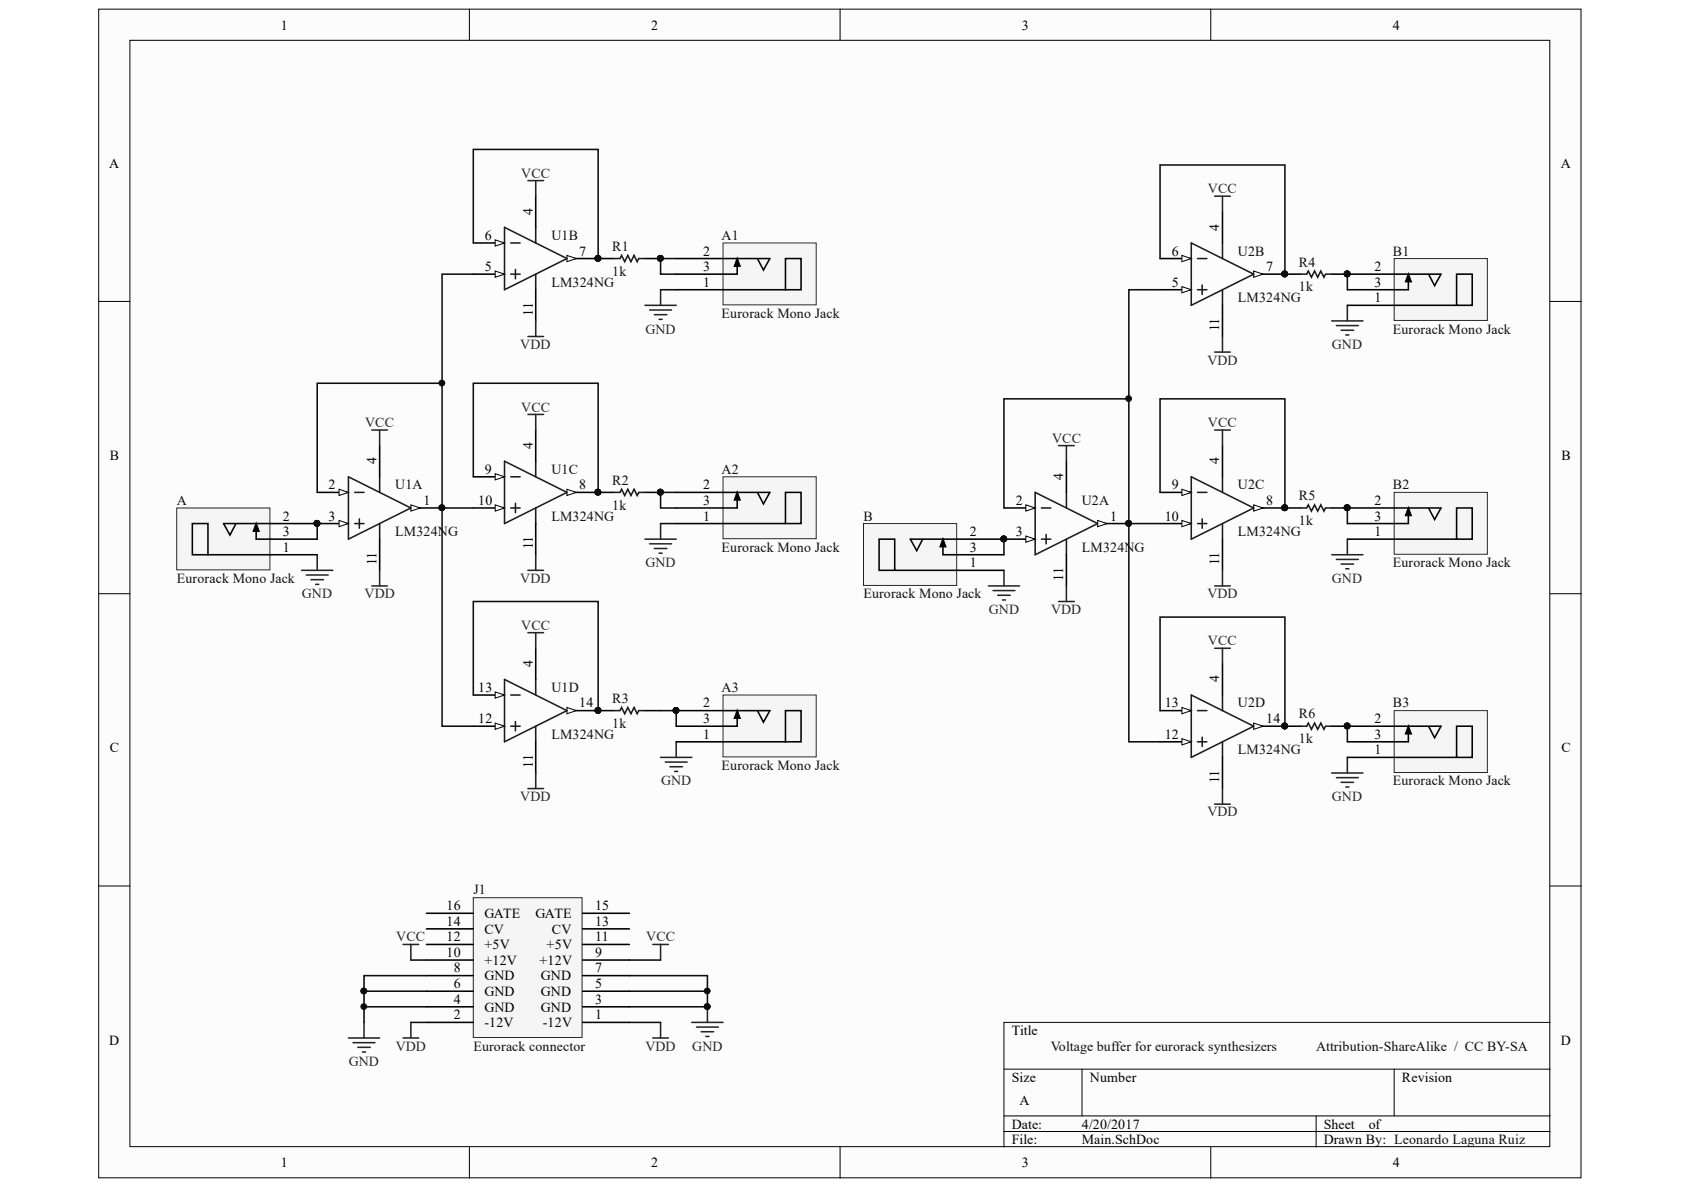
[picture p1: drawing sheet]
<svg xmlns="http://www.w3.org/2000/svg" width="297mm" height="210mm" viewBox="0 0 297 210" stroke-linecap="round" stroke-linejoin="round" font-family="sans-serif">
<defs><g id="words">
<g font-size="2.5">
<text x="94" y="37.9" transform="rotate(-90 94 37.9)">4</text>
<text x="215.1" y="40.7" transform="rotate(-90 215.1 40.7)">4</text>
<text x="94" y="55.7" transform="rotate(-90 94 55.7)">11</text>
<text x="215.1" y="58.4" transform="rotate(-90 215.1 58.4)">11</text>
<text x="66.4" y="81.9" transform="rotate(-90 66.4 81.9)">4</text>
<text x="94" y="79.2" transform="rotate(-90 94 79.2)">4</text>
<text x="215.1" y="81.9" transform="rotate(-90 215.1 81.9)">4</text>
<text x="187.5" y="84.7" transform="rotate(-90 187.5 84.7)">4</text>
<text x="66.4" y="99.7" transform="rotate(-90 66.4 99.7)">11</text>
<text x="94" y="96.9" transform="rotate(-90 94 96.9)">11</text>
<text x="215.1" y="99.7" transform="rotate(-90 215.1 99.7)">11</text>
<text x="187.5" y="102.5" transform="rotate(-90 187.5 102.5)">11</text>
<text x="94" y="117.7" transform="rotate(-90 94 117.7)">4</text>
<text x="215.1" y="120.4" transform="rotate(-90 215.1 120.4)">4</text>
<text x="94" y="135.4" transform="rotate(-90 94 135.4)">11</text>
<text x="215.1" y="138.2" transform="rotate(-90 215.1 138.2)">11</text>
</g>
<g font-size="2.4">
<text x="49.5" y="5.2">1</text>
<text x="114.8" y="5.2">2</text>
<text x="180.3" y="5.2">3</text>
<text x="245.7" y="5.2">4</text>
<text x="19.3" y="29.6">A</text>
<text x="275.3" y="29.6">A</text>
<text x="85.5" y="47.8">5</text>
<text x="85.5" y="42.3">6</text>
<text x="102.2" y="45.1">7</text>
<text x="124.1" y="45.1">2</text>
<text x="124.1" y="47.8">3</text>
<text x="206.7" y="45.1">6</text>
<text x="223.4" y="47.8">7</text>
<text x="242.5" y="47.8">2</text>
<text x="124.1" y="50.6">1</text>
<text x="206.7" y="50.6">5</text>
<text x="242.5" y="53.3">1</text>
<text x="242.5" y="50.6">3</text>
<text x="19.4" y="81.1">B</text>
<text x="85.5" y="83.6">9</text>
<text x="275.4" y="81.1">B</text>
<text x="58" y="86.3">2</text>
<text x="74.7" y="89.1">1</text>
<text x="84.3" y="89.1">10</text>
<text x="102.2" y="86.3">8</text>
<text x="124.1" y="86.3">2</text>
<text x="124.1" y="89.1">3</text>
<text x="179.2" y="89.1">2</text>
<text x="206.7" y="86.3">9</text>
<text x="223.4" y="89.1">8</text>
<text x="242.5" y="89.1">2</text>
<text x="49.9" y="91.8">2</text>
<text x="49.9" y="94.5">3</text>
<text x="58" y="91.8">3</text>
<text x="124.1" y="91.8">1</text>
<text x="171" y="94.5">2</text>
<text x="179.2" y="94.5">3</text>
<text x="195.8" y="91.8">1</text>
<text x="205.4" y="91.8">10</text>
<text x="242.5" y="94.5">1</text>
<text x="242.5" y="91.8">3</text>
<text x="49.9" y="97.3">1</text>
<text x="171" y="100">1</text>
<text x="171" y="97.3">3</text>
<text x="84.3" y="122.1">13</text>
<text x="102.2" y="124.8">14</text>
<text x="124.1" y="124.8">2</text>
<text x="205.4" y="124.8">13</text>
<text x="84.3" y="127.6">12</text>
<text x="124.1" y="130.3">1</text>
<text x="124.1" y="127.6">3</text>
<text x="205.4" y="130.3">12</text>
<text x="223.4" y="127.6">14</text>
<text x="242.5" y="127.6">2</text>
<text x="242.5" y="130.3">3</text>
<text x="19.4" y="132.7">C</text>
<text x="242.5" y="133">1</text>
<text x="275.4" y="132.7">C</text>
<text x="78.8" y="160.6">16</text>
<text x="85.4" y="161.9">GATE</text>
<text x="94.5" y="161.9">GATE</text>
<text x="105" y="160.6">15</text>
<text x="78.8" y="163.3">14</text>
<text x="78.8" y="166">12</text>
<text x="85.4" y="164.7">CV</text>
<text x="85.4" y="167.4">+5V</text>
<text x="96.4" y="167.4">+5V</text>
<text x="97.4" y="164.7">CV</text>
<text x="105" y="163.3">13</text>
<text x="105" y="166">11</text>
<text x="78.8" y="168.8">10</text>
<text x="80" y="171.5">8</text>
<text x="85.4" y="170.2">+12V</text>
<text x="85.4" y="172.9">GND</text>
<text x="95.2" y="170.2">+12V</text>
<text x="95.4" y="172.9">GND</text>
<text x="105" y="168.8">9</text>
<text x="105" y="171.5">7</text>
<text x="80" y="174.3">6</text>
<text x="80" y="177">4</text>
<text x="80" y="179.8">2</text>
<text x="85.4" y="175.7">GND</text>
<text x="85.4" y="178.5">GND</text>
<text x="95.4" y="175.7">GND</text>
<text x="95.4" y="178.5">GND</text>
<text x="105" y="174.3">5</text>
<text x="105" y="177">3</text>
<text x="105" y="179.8">1</text>
<text x="19.3" y="184.3">D</text>
<text x="85.4" y="181.2">-12V</text>
<text x="95.7" y="181.2">-12V</text>
<text x="178.5" y="182.5">Title</text>
<text x="275.3" y="184.3">D</text>
<text x="178.5" y="190.8">Size</text>
<text x="192.3" y="190.8">Number</text>
<text x="247.3" y="190.8">Revision</text>
<text x="179.8" y="194.9">A</text>
<text x="178.5" y="199.1">Date:</text>
<text x="178.5" y="201.8">File:</text>
<text x="190.8" y="199.1">4/20/2017</text>
<text x="190.8" y="201.8">Main.SchDoc</text>
<text x="233.5" y="199.1">Sheet</text>
<text x="233.5" y="201.8">Drawn By: Leonardo Laguna Ruiz</text>
<text x="241.4" y="199.1">of</text>
<text x="49.5" y="205.9">1</text>
<text x="114.8" y="205.9">2</text>
<text x="180.3" y="205.9">3</text>
<text x="245.7" y="205.9">4</text>
</g>
<g font-size="2.4" fill="#262626">
<text x="91.9" y="31.3">VCC</text>
<text x="213" y="34.1">VCC</text>
<text x="113.8" y="58.8">GND</text>
<text x="91.8" y="61.5">VDD</text>
<text x="213" y="64.3">VDD</text>
<text x="234.9" y="61.5">GND</text>
<text x="64.4" y="75.3">VCC</text>
<text x="91.9" y="72.6">VCC</text>
<text x="213" y="75.3">VCC</text>
<text x="185.6" y="78.1">VCC</text>
<text x="113.8" y="100">GND</text>
<text x="53.2" y="105.5">GND</text>
<text x="64.3" y="105.5">VDD</text>
<text x="91.8" y="102.8">VDD</text>
<text x="213" y="105.5">VDD</text>
<text x="234.9" y="102.8">GND</text>
<text x="91.9" y="111.1">VCC</text>
<text x="174.4" y="108.3">GND</text>
<text x="185.4" y="108.3">VDD</text>
<text x="213" y="113.8">VCC</text>
<text x="91.8" y="141.3">VDD</text>
<text x="116.6" y="138.5">GND</text>
<text x="234.9" y="141.3">GND</text>
<text x="213" y="144">VDD</text>
<text x="69.9" y="166">VCC</text>
<text x="114" y="166">VCC</text>
<text x="69.8" y="185.3">VDD</text>
<text x="113.8" y="185.3">VDD</text>
<text x="122.1" y="185.3">GND</text>
<text x="61.5" y="188.1">GND</text>
</g>
<g font-size="2.4" fill="#0e0e0e">
<text x="97.3" y="42.3">U1B</text>
<text x="108" y="44.2">R1</text>
<text x="127.3" y="42.3">A1</text>
<text x="218.4" y="45.1">U2B</text>
<text x="229.1" y="47">R4</text>
<text x="245.7" y="45.1">B1</text>
<text x="97.3" y="50.6">LM324NG</text>
<text x="108" y="48.6">1k</text>
<text x="218.4" y="53.3">LM324NG</text>
<text x="229.1" y="51.4">1k</text>
<text x="127.3" y="56.1">Eurorack Mono Jack</text>
<text x="245.7" y="58.8">Eurorack Mono Jack</text>
<text x="97.3" y="83.6">U1C</text>
<text x="127.3" y="83.6">A2</text>
<text x="31.2" y="89.1">A</text>
<text x="69.7" y="86.3">U1A</text>
<text x="108" y="85.5">R2</text>
<text x="108" y="89.9">1k</text>
<text x="190.8" y="89.1">U2A</text>
<text x="218.4" y="86.3">U2C</text>
<text x="229.1" y="88.2">R5</text>
<text x="245.7" y="86.3">B2</text>
<text x="69.7" y="94.5">LM324NG</text>
<text x="97.3" y="91.8">LM324NG</text>
<text x="152.3" y="91.8">B</text>
<text x="218.4" y="94.5">LM324NG</text>
<text x="229.1" y="92.6">1k</text>
<text x="127.3" y="97.3">Eurorack Mono Jack</text>
<text x="190.8" y="97.3">LM324NG</text>
<text x="245.7" y="100">Eurorack Mono Jack</text>
<text x="31.2" y="102.8">Eurorack Mono Jack</text>
<text x="152.3" y="105.5">Eurorack Mono Jack</text>
<text x="97.3" y="122.1">U1D</text>
<text x="108" y="124">R3</text>
<text x="127.3" y="122.1">A3</text>
<text x="218.4" y="124.8">U2D</text>
<text x="245.7" y="124.8">B3</text>
<text x="97.3" y="130.3">LM324NG</text>
<text x="108" y="128.4">1k</text>
<text x="229.1" y="126.7">R6</text>
<text x="229.1" y="131.1">1k</text>
<text x="127.3" y="135.8">Eurorack Mono Jack</text>
<text x="218.4" y="133">LM324NG</text>
<text x="245.7" y="138.5">Eurorack Mono Jack</text>
<text x="83.5" y="157.8">J1</text>
<text x="83.5" y="185.3">Eurorack connector</text>
<text x="185.3" y="185.3">Voltage buffer for eurorack synthesizers</text>
<text x="232.1" y="185.3">Attribution-ShareAlike / CC BY-SA</text>
</g>
</g></defs>
<g fill="#fcfcfc" stroke="#000" stroke-width=".18">
<path d="M17.4 1.6h261.5v206.2h-261.5z"/>
<path d="M22.9 7.1h250.5v195.2h-250.5z"/>
</g>
<g fill="none" stroke="#000" stroke-width=".18">
<path d="M82.8 1.6v5.5M148.2 1.6v5.5M213.6 1.6v5.5M17.4 53.2h5.5M273.4 53.2h5.6M17.4 104.7h5.5M273.4 104.7h5.6M17.4 156.3h5.5M273.4 156.3h5.6M177.1 188.6h96.3M177.1 196.8h96.3M177.1 199.6h96.3"/>
<path d="M190.9 188.6v8.2M232.2 196.8v5.5M245.9 188.6v8.2M273.4 180.3h-96.3v22M82.8 202.3v5.5M148.2 202.3v5.5M213.6 202.3v5.5"/>
</g>
<path d="M105.5 45.6h2.8M113.8 45.6h2.7M72.5 89.6h5.5" fill="none" stroke="#000" stroke-width=".27"/>
<g fill="#0e0e0e" stroke="#0e0e0e" stroke-width=".18">
<circle cx="116.5" cy="45.6" r=".51"/>
<circle cx="105.5" cy="45.6" r=".51"/>
</g>
<path d="M108.3 45.6h1.1l.2-.5 .6 1.1 .5-1.1 .6 1.1 .5-1.1 .6 1.1 .3-.6h1.1" fill="none" stroke="#1c1c1c" stroke-width=".27"/>
<path d="M72.5 89.1l1.6 .5-1.6 .6z" fill="#fcfcfc" stroke="#000" stroke-width=".18"/>
<circle cx="77.9" cy="89.6" r=".51" fill="#0e0e0e" stroke="#0e0e0e" stroke-width=".18"/>
<path d="M56 86.9h5.5" fill="none" stroke="#000" stroke-width=".27"/>
<path d="M59.8 86.3l1.7 .6-1.7 .5z" fill="#fcfcfc" stroke="#000" stroke-width=".18"/>
<path d="M56 92.4h5.5" fill="none" stroke="#000" stroke-width=".27"/>
<path d="M59.8 91.8l1.7 .6-1.7 .5z" fill="#fcfcfc" stroke="#000" stroke-width=".18"/>
<g fill="#0e0e0e" stroke="#0e0e0e" stroke-width=".18">
<circle cx="55.9" cy="92.3" r=".51"/>
<circle cx="77.9" cy="89.6" r=".51"/>
</g>
<path d="M61.5 84.1l11 5.5-11 5.5zM62.6 86.9h1.6M62.6 92.4h1.6M63.4 91.5v1.7M67 84.1v2.8M67 92.4v2.7" fill="none" stroke="#1c1c1c" stroke-width=".27"/>
<path d="M83.5 48.4h5.5M67 78.6v5.5M67 95.1v5.5" fill="none" stroke="#000" stroke-width=".27"/>
<path d="M87.3 47.8l1.7 .6-1.7 .5z" fill="#fcfcfc" stroke="#000" stroke-width=".18"/>
<path d="M83.5 42.9h5.5" fill="none" stroke="#000" stroke-width=".27"/>
<path d="M87.3 42.3l1.7 .6-1.7 .5z" fill="#fcfcfc" stroke="#000" stroke-width=".18"/>
<path d="M100 45.6h5.5" fill="none" stroke="#000" stroke-width=".27"/>
<path d="M100 45.1l1.7 .5-1.7 .6z" fill="#fcfcfc" stroke="#000" stroke-width=".18"/>
<circle cx="105.5" cy="45.6" r=".51" fill="#0e0e0e" stroke="#0e0e0e" stroke-width=".18"/>
<path d="M89 40.1l11 5.5-11 5.5zM90.1 42.9h1.6M90.1 48.4h1.6M90.9 47.5v1.7M94.5 40.1v2.8M94.5 48.4v2.7" fill="none" stroke="#1c1c1c" stroke-width=".27"/>
<path d="M94.5 34.6v5.5M94.5 51.1v5.5M100 86.9h5.5" fill="none" stroke="#000" stroke-width=".27"/>
<path d="M100 86.3l1.7 .6-1.7 .5z" fill="#fcfcfc" stroke="#000" stroke-width=".18"/>
<circle cx="105.5" cy="86.8" r=".51" fill="#0e0e0e" stroke="#0e0e0e" stroke-width=".18"/>
<path d="M83.5 84.1h5.5" fill="none" stroke="#000" stroke-width=".27"/>
<path d="M87.3 83.6l1.7 .5-1.7 .6z" fill="#fcfcfc" stroke="#000" stroke-width=".18"/>
<path d="M83.5 89.6h5.5" fill="none" stroke="#000" stroke-width=".27"/>
<path d="M87.3 89.1l1.7 .5-1.7 .6z" fill="#fcfcfc" stroke="#000" stroke-width=".18"/>
<path d="M89 81.4l11 5.5-11 5.5zM90.1 84.1h1.6M90.1 89.6h1.6M90.9 88.8v1.6M94.5 81.4v2.7M94.5 89.6v2.8" fill="none" stroke="#1c1c1c" stroke-width=".27"/>
<path d="M94.5 75.9v5.5M94.5 92.4v5.5M83.5 128.1h5.5" fill="none" stroke="#000" stroke-width=".27"/>
<circle cx="105.5" cy="86.8" r=".51" fill="#0e0e0e" stroke="#0e0e0e" stroke-width=".18"/>
<path d="M87.3 127.5l1.7 .6-1.7 .5z" fill="#fcfcfc" stroke="#000" stroke-width=".18"/>
<path d="M83.5 122.6h5.5" fill="none" stroke="#000" stroke-width=".27"/>
<path d="M87.3 122l1.7 .6-1.7 .5z" fill="#fcfcfc" stroke="#000" stroke-width=".18"/>
<path d="M100 125.3h5.5" fill="none" stroke="#000" stroke-width=".27"/>
<path d="M100 124.8l1.7 .5-1.7 .6z" fill="#fcfcfc" stroke="#000" stroke-width=".18"/>
<g fill="#0e0e0e" stroke="#0e0e0e" stroke-width=".18">
<circle cx="105.5" cy="125.3" r=".51"/>
<circle cx="116.5" cy="86.8" r=".51"/>
<circle cx="105.5" cy="86.8" r=".51"/>
<circle cx="105.5" cy="45.6" r=".51"/>
<circle cx="77.9" cy="89.6" r=".51"/>
<circle cx="77.9" cy="67.6" r=".51"/>
<circle cx="237.6" cy="48.3" r=".51"/>
<circle cx="226.6" cy="48.3" r=".51"/>
</g>
<path d="M229.4 48.4h1.1l.3-.6 .5 1.1 .6-1.1 .5 1.1 .6-1.1 .5 1.1 .3-.5h1.1M108.3 86.9h1.1l.2-.6 .6 1.1 .5-1.1 .6 1.1 .5-1.1 .6 1.1 .3-.5h1.1M89 119.8l11 5.5-11 5.5zM94.5 119.8v2.8M90.1 122.6h1.6M90.1 128.1h1.6M90.9 127.3v1.6M94.5 128.1v2.7M108.3 125.3h1.1l.2-.5 .6 1.1 .5-1.1 .6 1.1 .5-1.1 .6 1.1 .3-.6h1.1" fill="none" stroke="#1c1c1c" stroke-width=".27"/>
<path d="M226.6 48.4h2.8M234.9 48.4h2.8M105.5 86.9h2.8M113.8 86.9h2.7M193.6 92.4h5.5M94.5 114.3v5.5M94.5 130.8v5.5M105.5 125.3h2.8M113.8 125.3h2.7" fill="none" stroke="#000" stroke-width=".27"/>
<g fill="none" stroke="#262626" stroke-width=".27">
<path d="M93.1 31.9h2.8M94.5 31.9v2.7M93.1 59.4h2.8M94.5 56.6v2.8M113.8 53.9h5.5M114.6 54.7h3.8M115.4 55.5h2.2M116.2 56.3h.6M116.5 51.1v2.8M65.6 75.9h2.7M67 75.9v2.7M93.1 73.1h2.8"/>
<path d="M94.5 73.1v2.8M56 97.9v2.7M94.5 97.9v2.7M113.8 95.1h5.5M114.6 95.9h3.8M115.4 96.8h2.2M116.2 97.6h.6M116.5 92.4v2.7M53.2 100.6h5.5M54 101.4h3.9M54.9 102.2h2.2M55.7 103.1h.5"/>
<path d="M65.6 103.3h2.7M67 100.6v2.7M93.1 100.6h2.8M93.1 111.6h2.8M94.5 111.6v2.7M93.1 139.1h2.8M94.5 136.3v2.8M116.5 133.6h5.5M117.3 134.4h3.9M118.2 135.2h2.2M119 136.1h.5M119.3 130.8v2.8"/>
</g>
<path d="M83.5 42.9v-16.5h22v19.2M83.5 48.4h-5.5v79.7h5.5M78 67.6h-22v19.3M78 89.6h5.5M83.5 84.1v-16.5h22v19.3M83.5 122.6v-16.5h22v19.2" fill="none" stroke="#0e0e0e" stroke-width=".27"/>
<path d="M193.6 91.8l1.7 .6-1.7 .5z" fill="#fcfcfc" stroke="#000" stroke-width=".18"/>
<circle cx="199.1" cy="92.3" r=".51" fill="#0e0e0e" stroke="#0e0e0e" stroke-width=".18"/>
<path d="M177.1 89.6h5.5" fill="none" stroke="#000" stroke-width=".27"/>
<path d="M180.9 89.1l1.7 .5-1.7 .6z" fill="#fcfcfc" stroke="#000" stroke-width=".18"/>
<path d="M177.1 95.1h5.5" fill="none" stroke="#000" stroke-width=".27"/>
<path d="M180.9 94.6l1.7 .5-1.7 .6z" fill="#fcfcfc" stroke="#000" stroke-width=".18"/>
<g fill="#0e0e0e" stroke="#0e0e0e" stroke-width=".18">
<circle cx="177" cy="95.1" r=".51"/>
<circle cx="199.1" cy="92.3" r=".51"/>
</g>
<path d="M182.6 86.9l11 5.5-11 5.5zM183.7 89.6h1.6M183.7 95.1h1.6M184.5 94.3v1.6M188.1 86.9v2.7M188.1 95.1v2.8" fill="none" stroke="#1c1c1c" stroke-width=".27"/>
<path d="M204.6 51.1h5.5M188.1 81.4v5.5M188.1 97.9v5.4" fill="none" stroke="#000" stroke-width=".27"/>
<path d="M208.5 50.6l1.6 .5-1.6 .6z" fill="#fcfcfc" stroke="#000" stroke-width=".18"/>
<path d="M204.6 45.6h5.5" fill="none" stroke="#000" stroke-width=".27"/>
<path d="M208.5 45.1l1.6 .5-1.6 .6z" fill="#fcfcfc" stroke="#000" stroke-width=".18"/>
<path d="M221.1 48.4h5.5" fill="none" stroke="#000" stroke-width=".27"/>
<path d="M221.1 47.8l1.7 .6-1.7 .5z" fill="#fcfcfc" stroke="#000" stroke-width=".18"/>
<circle cx="226.6" cy="48.3" r=".51" fill="#0e0e0e" stroke="#0e0e0e" stroke-width=".18"/>
<path d="M210.1 42.9l11 5.5-11 5.5zM211.2 45.6h1.7M211.2 51.1h1.7M212.1 50.3v1.6M215.6 42.9v2.7M215.6 51.1v2.8" fill="none" stroke="#1c1c1c" stroke-width=".27"/>
<path d="M215.6 37.4v5.5M215.6 53.9v5.5M221.1 89.6h5.5" fill="none" stroke="#000" stroke-width=".27"/>
<path d="M221.1 89.1l1.7 .5-1.7 .6z" fill="#fcfcfc" stroke="#000" stroke-width=".18"/>
<circle cx="226.6" cy="89.6" r=".51" fill="#0e0e0e" stroke="#0e0e0e" stroke-width=".18"/>
<path d="M204.6 86.9h5.5" fill="none" stroke="#000" stroke-width=".27"/>
<path d="M208.5 86.3l1.6 .6-1.6 .5z" fill="#fcfcfc" stroke="#000" stroke-width=".18"/>
<path d="M204.6 92.4h5.5" fill="none" stroke="#000" stroke-width=".27"/>
<path d="M208.5 91.8l1.6 .6-1.6 .5z" fill="#fcfcfc" stroke="#000" stroke-width=".18"/>
<path d="M210.1 84.1l11 5.5-11 5.5zM211.2 86.9h1.7M211.2 92.4h1.7M212.1 91.5v1.7M215.6 84.1v2.8M215.6 92.4v2.7" fill="none" stroke="#1c1c1c" stroke-width=".27"/>
<path d="M215.6 78.6v5.5M215.6 95.1v5.5M204.6 130.8h5.5" fill="none" stroke="#000" stroke-width=".27"/>
<circle cx="226.6" cy="89.6" r=".51" fill="#0e0e0e" stroke="#0e0e0e" stroke-width=".18"/>
<path d="M208.5 130.3l1.6 .5-1.6 .6z" fill="#fcfcfc" stroke="#000" stroke-width=".18"/>
<path d="M204.6 125.3h5.5" fill="none" stroke="#000" stroke-width=".27"/>
<path d="M208.5 124.8l1.6 .5-1.6 .6z" fill="#fcfcfc" stroke="#000" stroke-width=".18"/>
<path d="M221.1 128.1h5.5" fill="none" stroke="#000" stroke-width=".27"/>
<path d="M221.1 127.5l1.7 .6-1.7 .5z" fill="#fcfcfc" stroke="#000" stroke-width=".18"/>
<g fill="#0e0e0e" stroke="#0e0e0e" stroke-width=".18">
<circle cx="226.6" cy="128.1" r=".51"/>
<circle cx="237.6" cy="89.6" r=".51"/>
<circle cx="226.6" cy="89.6" r=".51"/>
<circle cx="237.6" cy="128.1" r=".51"/>
<circle cx="226.6" cy="48.3" r=".51"/>
<circle cx="199.1" cy="92.3" r=".51"/>
<circle cx="199.1" cy="70.3" r=".51"/>
<circle cx="237.6" cy="48.3" r=".51"/>
<circle cx="119.2" cy="125.3" r=".51"/>
<circle cx="116.5" cy="45.6" r=".51"/>
<circle cx="116.5" cy="86.8" r=".51"/>
<circle cx="55.9" cy="92.3" r=".51"/>
<circle cx="177" cy="95.1" r=".51"/>
<circle cx="124.7" cy="177.5" r=".51"/>
<circle cx="124.7" cy="174.8" r=".51"/>
</g>
<path d="M229.4 89.6h1.1l.3-.5 .5 1.1 .6-1.1 .5 1.1 .6-1.1 .5 1.1 .3-.6h1.1M210.1 122.6l11 5.5-11 5.5zM211.2 125.3h1.7M211.2 130.8h1.7M212.1 130v1.7M215.6 122.6v2.7M215.6 130.8v2.8M229.4 128.1h1.1l.3-.6 .5 1.1 .6-1.1 .5 1.1 .6-1.1 .5 1.1 .3-.5h1.1" fill="none" stroke="#1c1c1c" stroke-width=".27"/>
<path d="M47.7 97.9h8.3M47.7 92.4h8.3M47.7 95.1h8.3M226.6 89.6h2.8M234.9 89.6h2.8M215.6 117.1v5.5M215.6 133.6v5.5M226.6 128.1h2.8M234.9 128.1h2.8" fill="none" stroke="#000" stroke-width=".27"/>
<g fill="none" stroke="#262626" stroke-width=".27">
<path d="M214.3 34.6h2.7M215.6 34.6v2.8M215.6 59.4v2.7M234.9 56.6h5.5M235.7 57.4h3.9M236.6 58.3h2.2M237.4 59.1h.5M237.7 53.9v2.7M186.7 78.6h2.8M188.1 78.6v2.8M214.3 62.1h2.7M214.3 75.9h2.7"/>
<path d="M215.6 75.9v2.7M234.9 97.9h5.5M235.7 98.7h3.9M236.6 99.5h2.2M237.7 95.1v2.8M174.3 103.3h5.5M175.2 104.2h3.8M176 105h2.2M176.8 105.8h.6M177.1 100.6v2.7M186.7 106.1h2.8M188.1 103.3v2.8"/>
<path d="M214.3 103.3h2.7M214.3 114.3h2.7M215.6 100.6v2.7M215.6 114.3v2.8M237.4 100.3h.5M215.6 139.1v2.7M234.9 136.3h5.5M235.7 137.2h3.9M236.6 138h2.2M237.4 138.8h.5M237.7 133.6v2.7M214.3 141.8h2.7"/>
<path d="M115.1 166.6h2.8M116.5 166.6v2.7M124.8 177.6v2.7M115.1 183.1h2.8M116.5 180.3v2.8M122 180.3h5.5M122.9 181.2h3.8M123.7 182h2.2M124.5 182.8h.6"/>
</g>
<g fill="none" stroke="#0e0e0e" stroke-width=".27">
<path d="M116.5 51.1h2.8M119.3 45.6h-2.8v2.8h2.8M204.6 45.6v-16.5h22v19.3M204.6 51.1h-5.5v79.7h5.5M237.7 48.4v2.7M199.1 70.4h-22v19.2M56 92.4v2.7M116.5 92.4h2.8M119.3 86.9h-2.8v2.7h2.8M177.1 95.1v2.8M199.1 92.4h5.5M204.6 86.9v-16.5h22v19.2"/>
<path d="M237.7 89.6v2.8M116.5 125.3h2.8v2.8M204.6 125.3v-16.5h22v19.3M237.7 128.1v2.7M111 172.1h13.8v5.5h-13.8M111 174.8h13.8M111 169.3h5.5M111 180.3h5.5"/>
</g>
<path d="M31.2 89.6h16.4v10.9h-16.4z" fill="#f5f5f5" stroke="#262626" stroke-width=".18"/>
<path d="M119.3 51.1h8.2M119.3 45.6h8.2M119.3 48.4h8.2M36.7 97.9v-5.5h-2.8v5.5h13.8M45.2 92.6v2.5h2.5M47.7 92.4h-8.3l1.2 2 1-2" fill="none" stroke="#000" stroke-width=".27"/>
<path d="M45.2 92.2l.5 1.5h-1.1z" fill="#000" stroke="#000" stroke-width=".18"/>
<circle cx="55.9" cy="92.3" r=".51" fill="#0e0e0e" stroke="#0e0e0e" stroke-width=".18"/>
<path d="M127.5 42.9h16.5v10.9h-16.5z" fill="#f5f5f5" stroke="#262626" stroke-width=".18"/>
<path d="M127.5 51.1h13.8v-5.5h-2.8v5.5M127.5 45.6h8.3l-1.1 2-1.1-1.9M130 45.9v2.5h-2.5M119.3 92.4h8.2M119.3 86.9h8.2M119.3 89.6h8.2" fill="none" stroke="#000" stroke-width=".27"/>
<path d="M130 45.5l.6 1.5h-1.1z" fill="#000" stroke="#000" stroke-width=".18"/>
<path d="M127.5 84.1h16.5v10.9h-16.5z" fill="#f5f5f5" stroke="#262626" stroke-width=".18"/>
<path d="M127.5 92.4h13.8v-5.5h-2.8v5.5M127.5 86.9h8.3l-1.1 2-1.1-2M130 87.1v2.5h-2.5M119.3 130.8h8.2M119.3 125.3h8.2M119.3 128.1h8.2" fill="none" stroke="#000" stroke-width=".27"/>
<path d="M130 86.7l.6 1.5h-1.1z" fill="#000" stroke="#000" stroke-width=".18"/>
<circle cx="119.2" cy="125.3" r=".51" fill="#0e0e0e" stroke="#0e0e0e" stroke-width=".18"/>
<path d="M127.5 122.6h16.5v10.9h-16.5z" fill="#f5f5f5" stroke="#262626" stroke-width=".18"/>
<path d="M237.7 53.9h8.2M237.7 48.4h8.2M237.7 51.1h8.2M127.5 130.8h13.8v-5.5h-2.8v5.5M127.5 125.3h8.3l-1.1 2.1-1.1-2M130 125.6v2.5h-2.5" fill="none" stroke="#000" stroke-width=".27"/>
<path d="M130 125.2l.6 1.5h-1.1z" fill="#000" stroke="#000" stroke-width=".18"/>
<g fill="#0e0e0e" stroke="#0e0e0e" stroke-width=".18">
<circle cx="119.2" cy="125.3" r=".51"/>
<circle cx="237.6" cy="48.3" r=".51"/>
</g>
<path d="M245.9 45.6h16.5v10.9h-16.5z" fill="#f5f5f5" stroke="#262626" stroke-width=".18"/>
<path d="M245.9 53.9h13.8v-5.5h-2.8v5.5M245.9 48.4h8.3l-1.2 2-1-2M248.4 48.6v2.5h-2.5M237.7 95.1h8.2M237.7 89.6h8.2M237.7 92.4h8.2" fill="none" stroke="#000" stroke-width=".27"/>
<path d="M248.4 48.2l.6 1.5h-1.1z" fill="#000" stroke="#000" stroke-width=".18"/>
<g fill="#0e0e0e" stroke="#0e0e0e" stroke-width=".18">
<circle cx="237.6" cy="48.3" r=".51"/>
<circle cx="237.6" cy="89.6" r=".51"/>
</g>
<path d="M245.9 86.9h16.5v10.9h-16.5z" fill="#f5f5f5" stroke="#262626" stroke-width=".18"/>
<path d="M245.9 95.1h13.8v-5.5h-2.8v5.5M245.9 89.6h8.3l-1.2 2-1-1.9M248.4 89.9v2.5h-2.5M237.7 133.6h8.2M237.7 128.1h8.2M237.7 130.8h8.2" fill="none" stroke="#000" stroke-width=".27"/>
<path d="M248.4 89.5l.6 1.5h-1.1z" fill="#000" stroke="#000" stroke-width=".18"/>
<g fill="#0e0e0e" stroke="#0e0e0e" stroke-width=".18">
<circle cx="237.6" cy="89.6" r=".51"/>
<circle cx="237.6" cy="128.1" r=".51"/>
</g>
<path d="M245.9 125.3h16.5v11h-16.5z" fill="#f5f5f5" stroke="#262626" stroke-width=".18"/>
<path d="M168.8 95.1h8.3M168.8 97.9h8.3M168.8 100.6h8.3M245.9 133.6h13.8v-5.5h-2.8v5.5M245.9 128.1h8.3l-1.2 2-1-1.9M248.4 128.4v2.4h-2.5" fill="none" stroke="#000" stroke-width=".27"/>
<path d="M248.4 128l.6 1.5h-1.1z" fill="#000" stroke="#000" stroke-width=".18"/>
<g fill="#0e0e0e" stroke="#0e0e0e" stroke-width=".18">
<circle cx="237.6" cy="128.1" r=".51"/>
<circle cx="177" cy="95.1" r=".51"/>
</g>
<path d="M152.3 92.4h16.4v10.9h-16.4z" fill="#f5f5f5" stroke="#262626" stroke-width=".18"/>
<path d="M166.3 95.4v2.5h2.5M168.8 95.1h-8.2l1.1 2 1-1.9M157.8 100.6v-5.5h-2.7v5.5h13.7" fill="none" stroke="#000" stroke-width=".27"/>
<path d="M166.3 95l.6 1.5h-1.1z" fill="#000" stroke="#000" stroke-width=".18"/>
<circle cx="177" cy="95.1" r=".51" fill="#0e0e0e" stroke="#0e0e0e" stroke-width=".18"/>
<path d="M83.5 158.3h19.2v24.7h-19.2z" fill="#f5f5f5" stroke="#262626" stroke-width=".18"/>
<g fill="none" stroke="#000" stroke-width=".27">
<path d="M75.2 161.1h8.3M75.2 163.8h8.3M75.2 166.6h8.3M75.2 169.3h8.3M75.2 172.1h8.3M75.2 174.8h8.3M75.2 177.6h8.3M102.8 161.1h8.2M102.8 163.8h8.2M102.8 166.6h8.2M102.8 169.3h8.2M102.8 172.1h8.2"/>
<path d="M102.8 174.8h8.2M102.8 177.6h8.2M75.2 180.3h8.3M102.8 180.3h8.2"/>
</g>
<path d="M71.1 166.6h2.7M72.5 166.6v2.7M61.5 183.1h5.5M62.3 183.9h3.8M63.1 184.7h2.2M63.9 185.6h.6M64.2 180.3v2.8M71.1 183.1h2.7M72.5 180.3v2.8" fill="none" stroke="#262626" stroke-width=".27"/>
<path d="M64.2 174.8v5.5M64.2 177.6h11M72.5 169.3h2.7M75.2 172.1h-11v2.7h11M72.5 180.3h2.7" fill="none" stroke="#0e0e0e" stroke-width=".27"/>
<g fill="#0e0e0e" stroke="#0e0e0e" stroke-width=".18">
<circle cx="64.2" cy="174.8" r=".51"/>
<circle cx="64.2" cy="177.5" r=".51"/>
</g>
<use href="#words"/>
</svg>
